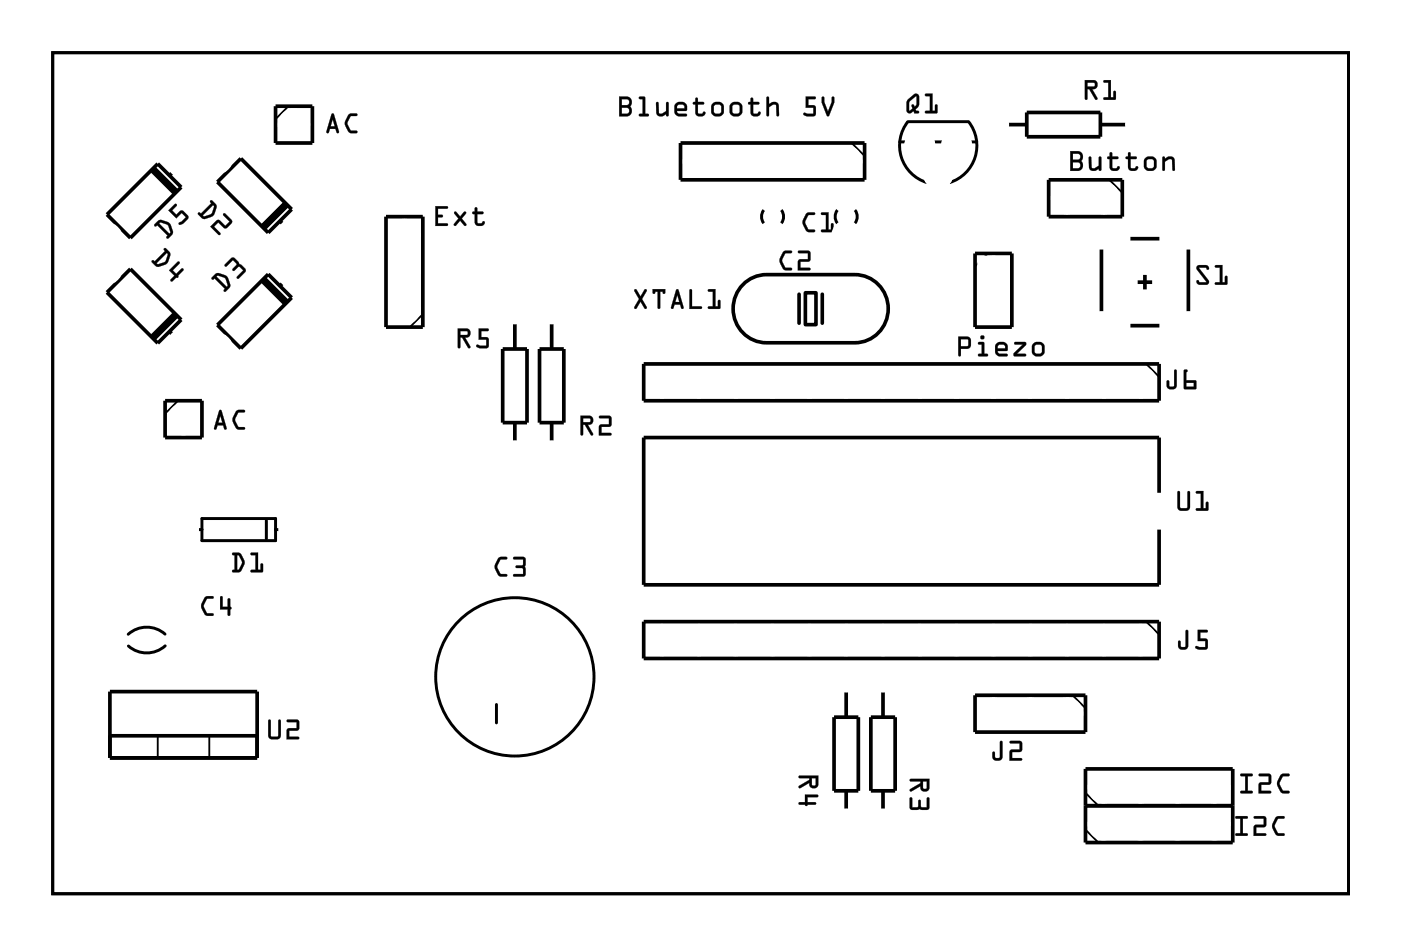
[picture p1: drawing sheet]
<svg xmlns="http://www.w3.org/2000/svg" width="97mm" height="65mm" viewBox="0 0 97 65" stroke-linecap="round" stroke-linejoin="round" font-family="sans-serif">
<g fill="none" stroke="#000" stroke-width=".2">
<path d="M3.6 3.6h89.4v58.1h-89.4zM52.7 14.5a.73 .73 0 0 0 0 .9M53.9 14.5a.73 .73 0 0 1 0 .9M57.8 14.5a.73 .73 0 0 0 0 .9M59 14.5a.73 .73 0 0 1 0 .9M62.1 9.8h.4M63.9 12.6a2.67 2.67 0 0 1-1.3-4.2h4.2a2.67 2.67 0 0 1-1.3 4.2M64.4 9.8h.6M67 9.8h.4M13.7 36.5h.2M13.9 35.8h5.1v1.5h-5.1zM18.4 35.9v1.3"/>
<path d="M19 36.5h.3M11.4 43.7a1.9 1.9 0 0 0-2.6 .1M11.4 44.6a1.9 1.9 0 0 1-2.5 0M34.3 48.6v1.3"/>
<circle cx="35.5" cy="46.7" r="5.5"/>
</g>
<path d="M3.6 3.6h89.4v58.1h-89.4z" fill="none" stroke="#000" stroke-width=".07"/>
<g fill="none" stroke="#000" stroke-width=".25">
<path d="M8.1 19.2l.1 .2M8.2 15.6l-.1 .1M9 18.6l3.5 3.5-1.6 1.6-3.5-3.5zM10.9 11.3l1.6 1.6-3.5 3.5-1.6-1.6zM11.9 11.9l-.2 .2M15.7 11.6l.1 .1M16.6 10.9l3.5 3.5-1.6 1.7-3.5-3.5zM18.5 18.9l1.6 1.6-3.5 3.5-1.6-1.6zM19 7.3h2.6v2.6h-2.6zM19.3 15.2l.2 .3M19.5 19.5l-.2 .2M26.6 14.9h2.6v7.7h-2.6z"/>
<path d="M47 9.9h12.7v2.5h-12.7zM51.4 19.5l1-.5 .5-.1h6.1a2.35 2.35 0 0 1 2.3 2.4 2.35 2.35 0 0 1-2.3 2.3h-6.1a2.36 2.36 0 0 1-2.2-1.5 2.36 2.36 0 0 1 .7-2.6zM67.3 17.5h2.5v5.1h-2.5zM69.5 8.6h1.3M70.8 7.8h5.1v1.6h-5.1zM72.4 12.4h5v2.5h-5zM75.9 8.6h1.8M76 17.2v4.3M78 16.5h2M78.5 19.5h1M79 19v1M82 17.2v4.3"/>
<path d="M11.4 27.6h2.5v2.6h-2.5zM11.7 22.9l.2 .2M15.8 23.2l-.1 .2M34.7 24.1h1.7v5.1h-1.7zM35.5 22.2v1.9M35.5 29.2v1.3M37.2 24.1h1.7v5.1h-1.7zM38.1 22.2v1.9M38.1 29.2v1.3M44.4 25.1h35.6v2.5h-35.6zM55.1 20.3v2M55.6 20.2h.7v2.2h-.7z"/>
<path d="M56.7 20.3v2M78 22.5h2M80 34v-3.8h-35.6v10.1h35.6v-3.8M7.6 47.7h10.1v4.6h-10.1zM7.6 50.8h10.1M44.4 42.9h35.6v2.5h-35.6zM57.5 49.5h1.7v5.1h-1.7zM58.4 47.6v1.9M58.4 54.6v1.3M60.1 49.5h1.7v5.1h-1.7zM60.9 47.6v1.9M60.9 54.6v1.3"/>
<path d="M67.3 48h7.6v2.5h-7.6zM74.9 53h10.2v5.1h-10.2zM74.9 55.6h10.2"/>
</g>
<g fill="none" stroke="#000" stroke-width=".13">
<path d="M19.9 7.3l-.9 .9M58.8 9.9l.9 .9M68.2 17.5l-.9 .9M76.5 12.4l.9 .9M12.3 27.6l-.9 .9M29.2 21.7l-.9 .9M79.1 25.1l.9 .9M10.9 50.8v1.5M14.4 50.8v1.5M74 48l.9 .9M74.9 54.7l.9 .9M74.9 57.2l.9 .9"/>
<path d="M79.1 42.9l.9 .9"/>
</g>
<path d="M10.5 11.7l1.6 1.6M18.1 19.3l1.7 1.6M19.8 14.1l-1.7 1.6M12.1 21.7l-1.6 1.6" fill="none" stroke="#000" stroke-width=".51"/>
<g fill="#000">
<path d="M11.3 17.1h.2l.3 .4-.3 .7-.6 .2-.4-.3a.1 .1 0 0 1 0-.1 .1 .1 0 0 1 .1 0h.1l.7-.7zM11.3 17.1l.1 .2-.7 .7h-.1h-.1l.3 .4 .6-.1 .2-.3 .1-.5-.3-.4zM10.8 18.2h.1l.5-.2 .2-.4-.1-.1zM10.8 18.2l.7-.8 .1 .1-.2 .6-.5 .1zM12.2 18.1a.1 .1 0 0 1 .2 0 .1 .1 0 0 1 0 .1l-.5 .5 .3 .2 .3-.4a.1 .1 0 0 1 .1 0 .1 .1 0 0 1 0 .2l-.3 .3a.09 .09 0 0 1 0 .1 .09 .09 0 0 1-.1 0l-.3 .3a.1 .1 0 0 1-.1 0 .1 .1 0 0 1 0-.1l.2-.3-.3-.3zM11.7 18.6l.3 .4-.2 .3v.1l.4-.3h.1v-.1l.4-.4-.2-.1-.3 .4-.3-.2 .5-.5-.1-.2z"/>
<path d="M10.5 18h.2l.7-.7-.1-.1 .1-.1 .3 .4a.8 .8 0 0 1-.7 .9l-.3-.1-.2-.2zM11.5 17.4l-.7 .8 .6-.2 .2-.4zM12.3 18.1v-.1l.1 .2-.5 .5 .3 .2 .3-.4 .2 .1-.4 .4v.1h-.1l-.4 .3v-.1l.2-.3-.3-.3z"/>
<path d="M10.7 15.5l.4-.3 .6 .2 .2 .6-.3 .4a.1 .1 0 0 1-.1 0 .1 .1 0 0 1 0-.1h.1l-.8-.8v.1a.1 .1 0 0 1-.1 0 .1 .1 0 0 1 0-.1zM10.9 15.3l-.2 .3h.1v-.1l.8 .8-.1 .1h.1l.3-.3-.1-.5-.3-.3-.4-.1zM11 15.4l.7 .7v-.1l-.1-.5-.5-.1zM11 15.4l.1-.1 .5 .2 .1 .6zM11.6 14.5l.4-.4a.1 .1 0 0 1 .2 0 .1 .1 0 0 1 0 .1l-.3 .3 .3 .3 .3-.3 .5 .4v.2l-.6 .4a.1 .1 0 0 1-.1 0 .11 .11 0 0 1 .1-.2l.4-.3-.3-.3-.3 .4zM11.6 14.5l.6 .6 .3-.4 .3 .3-.4 .4v.1l.2-.1 .4-.3-.1-.2-.3-.4h-.1l-.3 .3-.3-.3 .3-.3-.1-.1z"/>
<path d="M10.7 15.5l.3-.3a.8 .8 0 0 1 .9 .7v.2l-.4 .4v-.1l.1-.1-.8-.8-.1 .1zM11 15.4l.7 .7-.1-.6-.5-.1zM12.1 14.1l.1 .1-.3 .3 .3 .3 .3-.3 .5 .4v.2l-.3 .3a.15 .15 0 0 1-.2 .1 .15 .15 0 0 1-.1-.2l.4-.3-.3-.3-.3 .4-.6-.6z"/>
<path d="M14.5 13.8h.1l.3 .4-.2 .7-.6 .2-.4-.3a.1 .1 0 0 1 0-.1 .1 .1 0 0 1 .1 0h.1l.7-.7zM14.5 13.8l.1 .2-.7 .7h-.1h-.1l.3 .4 .6-.1 .2-.3 .1-.5-.3-.4zM14.7 14.2l-.7 .7h.1l.5-.2 .2-.4zM14.7 14.1l.1 .2-.2 .5-.6 .1zM14.5 15.6l.6-.4 .4 .4 .3-.3-.4-.4a.1 .1 0 0 1 0-.2 .1 .1 0 0 1 .1 0l.5 .5v.2l-.5 .4-.4-.5-.3 .3 .4 .5a.1 .1 0 0 1 0 .1 .1 .1 0 0 1-.1 0zM14.5 15.6l.7 .6v-.1l-.4-.5 .3-.3 .3 .4h.2l.4-.3v-.2l-.6-.5v.2l.5 .4-.4 .3-.4-.4z"/>
<path d="M14.5 13.8h.1l.3 .4a.8 .8 0 0 1-.7 .9h-.2l-.3-.4h.2l.7-.7zM14.7 14.1l-.7 .8 .6-.2 .2-.4zM14.9 15.2h.2l.4 .4 .3-.3-.4-.5 .1-.1 .5 .6-.4 .4h-.2l-.3-.4-.3 .3 .4 .5-.1 .1-.6-.6z"/>
<path d="M22.9 7.8l.1 .1 .4 1.2-.1 .1h-.1l-.1-.3h-.3l-.1 .3-.2-.1zM22.9 7.9l-.4 1.2 .2 .1 .1-.3h.4v.2l.1 .1 .1-.1-.4-1.2zM22.9 8.2l-.1 .5h.3zM23 8.2l.1 .5h-.3zM24 7.9l.6-.1a.1 .1 0 0 1 .1 .1 .1 .1 0 0 1-.1 .1h-.4l-.2 .5 .2 .5h.4a.1 .1 0 0 1 .1 .1 .1 .1 0 0 1-.1 .1h-.5l-.3-.5v-.3zM24.1 7.9l-.3 .4a.83 .83 0 0 0 .4 .9h.4l.1-.1-.1-.1h-.4l-.2-.4v-.2l.2-.4h.4l.1-.1-.1-.1h-.4z"/>
<path d="M22.9 7.8l.1 .1 .4 1.2-.1 .1h-.1l-.1-.3h-.3l-.1 .3-.2-.1zM23 8.2l-.2 .5h.3zM24 7.9l.2-.1 .5 .1-.1 .1h-.4l-.2 .5 .2 .5h.4l.1 .1-.1 .1a.6 .6 0 0 1-.8-.6v-.3z"/>
<path d="M30 14.2h.8a.1 .1 0 0 1 .1 .1 .1 .1 0 0 1-.1 .1h-.6v.4h.3a.1 .1 0 0 1 .1 .1 .1 .1 0 0 1-.1 .1h-.3v.4h.6a.1 .1 0 0 1 .1 .1 .1 .1 0 0 1-.1 .1h-.8zM30 14.2v1.4h.9v-.2h-.7v-.4h.3l.1-.1-.1-.1h-.3v-.4h.6l.1-.1zM31.3 14.6h.2l.2 .3 .3-.3a.1 .1 0 0 1 .1 0 .1 .1 0 0 1 0 .1l-.2 .4 .3 .3a.1 .1 0 0 1 0 .2 .1 .1 0 0 1-.2 0l-.3-.4-.2 .4a.1 .1 0 0 1-.2 0 .1 .1 0 0 1 0-.2l.3-.3-.3-.4zM31.4 14.6l-.1 .1 .3 .4-.3 .3v.2h.2l.2-.4 .3 .4h.1l.1-.2-.4-.3 .3-.4v-.1h-.1l-.3 .4-.2-.4zM32.8 14.3h.1v.3h.4a.1 .1 0 0 1 .1 .1 .1 .1 0 0 1-.1 .1h-.4v.6h.3l.1-.1h.1a.21 .21 0 0 1 0 .2 .21 .21 0 0 1-.2 .1h-.3l-.1-.2v-.6h-.1a.1 .1 0 0 1-.1-.1 .1 .1 0 0 1 .1-.1h.1zM32.8 14.3v.3l-.2 .1 .2 .1v.5a.37 .37 0 0 0 .3 .3 .37 .37 0 0 0 .4-.2l-.1-.1-.2 .1h-.3v-.6h.4l.1-.1-.1-.1h-.4v-.2z"/>
<path d="M30 14.2l.9 .1-.1 .1h-.6v.4h.3l.1 .1-.1 .1h-.3v.4h.7v.2h-.9zM31.4 14.6h.1l.2 .3 .3-.3h.1v.1l-.2 .4 .3 .3v.2h-.2l-.3-.4-.2 .4h-.2v-.2l.3-.3-.3-.4zM32.8 14.3l.1 .1v.2h.4l.1 .1-.1 .1h-.4l.1 .6h.2l.2-.1a.35 .35 0 0 1-.3 .3 .35 .35 0 0 1-.3-.3v-.5l-.2-.1 .2-.1z"/>
<path d="M42.7 6.7h.5a.4 .4 0 0 1 .4 .2 .4 .4 0 0 1-.1 .5l.1 .3a.37 .37 0 0 1-.4 .3h-.5zM42.7 6.7v1.3h.5a.39 .39 0 0 0 .4-.2 .39 .39 0 0 0-.1-.5 .39 .39 0 0 0 .1-.4 .39 .39 0 0 0-.4-.2zM42.9 7.4v.4h.3a.2 .2 0 0 0 .2-.2 .2 .2 0 0 0-.2-.2zM42.9 7.4h.3a.22 .22 0 0 1 .2 .2 .22 .22 0 0 1-.2 .3h-.3zM42.9 6.8v.5l.3-.1a.2 .2 0 0 0 .2-.2 .2 .2 0 0 0-.2-.2zM42.9 6.8h.3a.22 .22 0 0 1 .2 .2 .22 .22 0 0 1-.2 .3h-.3zM44.1 6.7h.4v1.1h.2a.1 .1 0 0 1 .1 .1 .1 .1 0 0 1-.1 .1h-.5a.1 .1 0 0 1-.1-.1 .1 .1 0 0 1 .1-.1h.1v-1h-.2zM44.1 6.7v.1h.2v1.1h-.2v.1h.6v-.1h-.2v-1.2zM45.3 7.1h.1l.1 .7 .5-.1-.1-.6a.1 .1 0 0 1 .1-.1 .1 .1 0 0 1 .1 .1v.8a.1 .1 0 0 1-.1 .1 .1 .1 0 0 1 0-.1 .39 .39 0 0 1-.7-.1zM45.3 7.1v.7a.32 .32 0 0 0 .5 .2l.2-.1v.1h.1v-.9h-.1v.6l-.5 .2v-.1l-.1-.7zM46.6 7.2l.3-.2h.2l.2 .1 .1 .3v.2l-.7 .1 .1 .1h.5a.1 .1 0 0 1 .1 .1 .1 .1 0 0 1-.1 .1h-.5l-.2-.1-.1-.2zM46.6 7.2l-.1 .5 .1 .2 .2 .1h.6l-.1-.1h-.5l-.1-.2v-.1h.7v-.2l-.1-.2-.2-.1-.2-.1zM46.7 7.3v.2h.5l-.1-.3zM46.7 7.3l.4-.1 .1 .3h-.5zM48 6.8h.2v.2h.3a.1 .1 0 0 1 .1 .1 .1 .1 0 0 1-.1 .1h-.3v.6h.2l.1-.1h.2a.21 .21 0 0 1-.1 .3 .21 .21 0 0 1-.2 0h-.3l-.1-.1v-.7h-.1a.1 .1 0 0 1-.1-.1 .1 .1 0 0 1 .1-.1h.1zM48 6.8v.2l-.2 .1 .2 .1v.6a.37 .37 0 0 0 .3 .2 .37 .37 0 0 0 .4-.2l-.1-.1-.2 .2-.3-.1v-.6h.4l.1-.1-.1-.1h-.4v-.2zM49 7.5a.51 .51 0 0 1 1 0 .51 .51 0 0 1-1 0zM49 7.5a.5 .5 0 0 0 1 0 .5 .5 0 0 0-1 0zM49.3 7.3v.5h.1h.3v-.5l-.3-.1zM49.3 7.3l.3-.1 .2 .1v.4l-.1 .1-.3 .1-.1-.1zM50.3 7.5a.51 .51 0 0 1 1 0 .51 .51 0 0 1-1 0zM50.3 7.5a.5 .5 0 0 0 1 0 .5 .5 0 0 0-1 0zM50.5 7.3l.1 .5h.1h.3v-.5l-.3-.1zM50.5 7.3l.4-.1 .1 .1v.4v.1l-.3 .1-.2-.1zM51.8 6.8h.2v.2h.3a.1 .1 0 0 1 .1 .1 .1 .1 0 0 1-.1 .1h-.3v.6h.2l.2-.1h.1a.21 .21 0 0 1-.1 .3 .21 .21 0 0 1-.2 0h-.3l-.1-.1v-.7h-.1a.1 .1 0 0 1-.1-.1 .1 .1 0 0 1 .1-.1h.1zM51.8 6.8v.2l-.2 .1 .2 .1v.6a.37 .37 0 0 0 .3 .2 .37 .37 0 0 0 .4-.2l-.1-.1-.1 .2-.3-.1v-.6h.3l.1-.1-.1-.1h-.3l-.1-.2zM52.9 6.7h.2v.5a.39 .39 0 0 1 .6 .1l.1 .6a.09 .09 0 0 1-.1 .1 .09 .09 0 0 1-.1-.1v-.6l-.3-.1-.2 .2v.5a.1 .1 0 0 1-.1 .1 .1 .1 0 0 1-.1-.1zM52.9 6.7v1.3h.1v-.6l.3-.2 .3 .1v.7h.1v-.7a.32 .32 0 0 0-.5-.2l-.2 .1v-.5zM55.6 6.7h.6a.1 .1 0 0 1 .1 .1 .1 .1 0 0 1-.1 0h-.4v.5h.4l.1 .6-.2 .1h-.6a.11 .11 0 0 1-.1-.2 .1 .1 0 0 1 .1 0h.6v-.4h-.5zM55.6 6.7v.7h.5v.5l-.6-.1-.1 .1 .3 .1h.5l.1-.2v-.4l-.1-.1h-.4v-.5h.4l.1-.1zM56.7 6.7h.2v.3l.2 .7 .3-.7v-.2a.1 .1 0 0 1 .1-.1 .1 .1 0 0 1 .1 .1v.3l-.5 .9-.4-.9zM56.7 6.7v.4l.3 .9h.2l.4-.9-.1-.4h-.1v.3l-.3 .7-.2-.7v-.3z"/>
<path d="M42.7 6.7h.5a.39 .39 0 0 1 .4 .2 .39 .39 0 0 1-.1 .4l.1 .4a.36 .36 0 0 1-.4 .3h-.5zM42.9 7.4v.4h.3a.21 .21 0 0 0 .2-.2 .21 .21 0 0 0-.2-.2zM42.9 6.8v.5h.3a.21 .21 0 0 0 .2-.3 .21 .21 0 0 0-.2-.2zM44.1 6.7h.4v1.1l.2 .1v.1h-.6v-.1l.2-.1v-1h-.2zM45.3 7.1h.1l.1 .7 .5-.1v-.6h.1v.9h-.1v-.1a.38 .38 0 0 1-.4 .1 .38 .38 0 0 1-.3-.2zM46.6 7.2l.3-.2h.2l.2 .2 .1 .2v.2l-.7 .1 .1 .1 .5 .1 .1 .1h-.6l-.2-.1-.1-.2zM46.7 7.3v.2h.5l-.1-.3zM48 6.8h.1l.1 .2h.3l.1 .1-.1 .1h-.3v.6h.2l.2-.1 .1 .1a.35 .35 0 0 1-.4 .3 .35 .35 0 0 1-.3-.3v-.6l-.2-.1 .2-.1zM49 7.5a.5 .5 0 0 1 1 0 .5 .5 0 0 1-1 0zM49.3 7.3v.5h.1h.3l.1-.1v-.4l-.2-.1zM50.3 7.5a.5 .5 0 0 1 1 0 .5 .5 0 0 1-1 0zM50.5 7.3v.5h.2h.2l.1-.1v-.4l-.1-.1zM51.8 6.8h.2v.2h.3l.1 .1-.1 .1h-.3v.6h.3l.1-.1 .1 .1a.35 .35 0 0 1-.4 .3 .35 .35 0 0 1-.3-.3v-.6l-.2-.1 .2-.1zM52.9 6.7h.2v.5a.38 .38 0 0 1 .3-.2 .38 .38 0 0 1 .3 .3v.7h-.1v-.7l-.1-.1-.4 .2v.6h-.2zM55.6 6.7h.6l.1 .1h-.1h-.4v.5h.4l.1 .1v.5l-.2 .1h-.4a.15 .15 0 0 1-.2 0 .15 .15 0 0 1 0-.2h.6v-.4h-.5zM56.7 6.7h.2v.3l.2 .7 .3-.7v-.3h.2v.4l-.4 .9h-.2l-.3-.9z"/>
<path d="M54 17.4l.6-.1a.1 .1 0 0 1 .1 .1 .1 .1 0 0 1-.1 .1h-.4l-.2 .5 .2 .5h.4a.1 .1 0 0 1 .1 .1 .1 .1 0 0 1-.1 .1l-.5-.1-.3-.4v-.3zM54 17.4l-.2 .4a.83 .83 0 0 0 .4 .8h.4v-.1h-.4l-.2-.4v-.2l.2-.4h.4v-.1v-.1h-.4zM55.1 17.3h.6l.2 .1v.6l-.7 .1v.4h.6a.1 .1 0 0 1 .1 .1 .1 .1 0 0 1-.1 .1h-.8l.1-.8h.6v-.4h-.6zM55.1 17.3v.2h.7v.4h-.7v.8l.8-.1v-.1h-.7v-.5h.7v-.6l-.2-.1z"/>
<path d="M54 17.4l.2-.1h.4v.2h-.4l-.2 .5 .2 .5h.4v.1v.1a.6 .6 0 0 1-.8-.6v-.3zM55.1 17.3h.6l.2 .1v.6l-.7 .1v.4h.7v.1l-.8 .1v-.8h.6v-.4h-.6z"/>
<path d="M55.6 14.7l.6-.1a.1 .1 0 0 1 0 .1 .1 .1 0 0 1 0 .1h-.4l-.2 .5 .2 .5h.4a.1 .1 0 0 1 0 .1 .1 .1 0 0 1 0 .1h-.5l-.3-.5v-.3zM55.6 14.7l-.2 .5a.83 .83 0 0 0 .4 .8h.4v-.1l-.4-.1-.2-.4v-.2l.2-.4h.4v-.1h-.4zM56.7 14.7l.5-.1v1.2h.1v-.3a.1 .1 0 0 1 .1-.1 .1 .1 0 0 1 .1 .1v.5h-.8a.1 .1 0 0 1-.1-.1 .1 .1 0 0 1 .1-.1h.3v-1h-.3zM56.7 14.7v.1h.3v1l-.3 .1v.1h.8v-.6l-.2 .1v.3h-.1v-1.1z"/>
<path d="M55.6 14.7h.2h.4v.1h-.4l-.3 .5 .3 .5h.4v.2a.6 .6 0 0 1-.8-.6v-.2zM56.7 14.7h.5v1.1h.1v-.4h.2v.6h-.9l.1-.2h.3v-1h-.3z"/>
<path d="M62.7 6.8l.4-.3h.3v.7l-.2 .3v.1h.1a.1 .1 0 0 1 .1 .1 .1 .1 0 0 1-.1 .1h-.2l-.1-.1-.2 .1h-.2a.94 .94 0 0 1 0-.8zM62.7 6.8v.1a.97 .97 0 0 0-.1 .8l.2 .1 .2-.2 .1 .2h.3v-.1h-.2v-.2l.2-.2v-.6a.21 .21 0 0 0-.1-.2 .21 .21 0 0 0-.2 0zM62.8 7v.6l.2-.1-.1-.2a.11 .11 0 0 1 .1-.1 .11 .11 0 0 1 .1 .2l.1-.2v-.5zM62.8 7l.4-.4v.6a.14 .14 0 0 1 0 .2 .14 .14 0 0 1-.2-.2l-.1 .1 .1 .2-.3 .1zM63.8 6.5h.5v1.1h.2v-.3a.1 .1 0 0 1 .1-.1 .1 .1 0 0 1 .1 .1v.5h-.8a.1 .1 0 0 1-.1-.1 .1 .1 0 0 1 .1-.1h.3v-1h-.3zM63.8 6.5l.1 .1h.3v1.1h-.3l-.1 .1h.8v-.6l-.1 .1v.4h-.2v-1.2z"/>
<path d="M62.7 6.8l.4-.3h.2l.1 .7-.2 .3 .2 .2v.1h-.3l-.1-.1-.2 .1-.2-.1a.98 .98 0 0 1 .1-.9zM62.8 7l-.1 .6 .3-.1-.1-.2a.11 .11 0 0 1 .1-.1 .11 .11 0 0 1 .1 .2l.1-.2v-.6zM63.8 6.5h.5v1.1h.2v-.3l.1-.1v.6h-.8l.1-.1 .3-.1v-1h-.3z"/>
<path d="M73.8 10.4h.6a.4 .4 0 0 1 .3 .3 .4 .4 0 0 1-.1 .4l.1 .3a.37 .37 0 0 1-.3 .4h-.6zM73.8 10.4v1.4h.6a.39 .39 0 0 0 .3-.3 .39 .39 0 0 0-.1-.4 .39 .39 0 0 0 .1-.4 .39 .39 0 0 0-.3-.3zM74 11.2v.4h.4a.2 .2 0 0 0 .1-.2 .2 .2 0 0 0-.1-.2zM74 11.2h.4a.22 .22 0 0 1 .2 .2 .22 .22 0 0 1-.2 .2h-.4zM74 10.6v.4h.4a.2 .2 0 0 0 .1-.2 .2 .2 0 0 0-.1-.2zM74 10.6h.4a.22 .22 0 0 1 .2 .2 .22 .22 0 0 1-.2 .2h-.4zM75.1 10.8h.2v.7l.1 .1 .4-.2v-.5a.1 .1 0 0 1 .1-.1 .1 .1 0 0 1 .1 .1v.8a.1 .1 0 0 1-.1 .1 .11 .11 0 0 1-.1-.2 .39 .39 0 0 1-.7-.1zM75.1 10.8v.7a.32 .32 0 0 0 .5 .2l.2-.1 .1 .2 .1-.1v-.8h-.2v.5l-.4 .2-.1-.1v-.6zM76.6 10.5l.1 .1v.2h.4a.1 .1 0 0 1 .1 .1 .1 .1 0 0 1-.1 .1h-.4v.6h.3l.1-.1h.1a.21 .21 0 0 1 0 .2 .21 .21 0 0 1-.2 .1h-.3l-.1-.2v-.6h-.1a.1 .1 0 0 1-.1-.1 .1 .1 0 0 1 .1-.1h.1zM76.6 10.5v.3l-.2 .1 .2 .1v.5a.37 .37 0 0 0 .3 .3 .37 .37 0 0 0 .4-.2l-.1-.1-.2 .1h-.3v-.6h.4l.1-.1-.1-.1h-.4v-.2zM77.8 10.5l.2 .1v.2h.3a.1 .1 0 0 1 .1 .1 .1 .1 0 0 1-.1 .1h-.3v.6h.3l.1-.1h.1a.21 .21 0 0 1 0 .2 .21 .21 0 0 1-.2 .1h-.3l-.2-.2v-.6h-.1a.1 .1 0 0 1-.1-.1 .1 .1 0 0 1 .1-.1h.1zM77.9 10.5l-.1 .3-.1 .1 .1 .1v.5a.37 .37 0 0 0 .4 .3 .37 .37 0 0 0 .3-.2l-.1-.1-.1 .1h-.3v-.6h.4v-.1l-.1-.1h-.3v-.2zM78.9 11.3a.51 .51 0 0 1 1 0 .51 .51 0 0 1-1 0zM78.9 11.3a.5 .5 0 0 0 1 0 .5 .5 0 0 0-1 0zM79.1 11v.5l.2 .1 .3-.1v-.5h-.3zM79.1 11h.4l.1 .1v.4l-.1 .1h-.2l-.2-.1zM80.2 10.8h.2v.1a.39 .39 0 0 1 .7 .2v.6a.09 .09 0 0 1-.1 .1 .09 .09 0 0 1-.1-.1v-.6l-.2-.1-.3 .2v.5a.1 .1 0 0 1-.1 .1 .1 .1 0 0 1-.1-.1zM80.2 10.8l.1 1 .1-.1v-.5l.3-.2h.2v.7l.1 .1v-.7a.32 .32 0 0 0-.5-.3l-.1 .2-.1-.2z"/>
<path d="M73.8 10.4h.6a.39 .39 0 0 1 .3 .3 .39 .39 0 0 1-.1 .4l.1 .3a.36 .36 0 0 1-.3 .4h-.6zM74 11.2v.4h.4a.21 .21 0 0 0 .1-.2 .21 .21 0 0 0-.1-.2zM74 10.6v.4h.4a.21 .21 0 0 0 .1-.2 .21 .21 0 0 0-.1-.2zM75.1 10.8l.2 .1v.6l.1 .1 .4-.2v-.5l.2-.1v1h-.2v-.2a.38 .38 0 0 1-.4 .2 .38 .38 0 0 1-.3-.3zM76.6 10.5l.1 .1v.2h.4l.1 .1-.1 .1h-.4l.1 .6h.2l.2-.1a.35 .35 0 0 1-.3 .3 .35 .35 0 0 1-.3-.3v-.5l-.2-.1 .2-.1zM77.9 10.5l.1 .1v.2h.4v.1v.1h-.4v.6h.3l.1-.1h.1a.35 .35 0 0 1-.3 .3 .35 .35 0 0 1-.4-.3v-.5l-.1-.1 .1-.1zM78.9 11.3a.5 .5 0 0 1 1 0 .5 .5 0 0 1-1 0zM79.1 11v.5l.2 .1h.2l.1-.1v-.4l-.1-.1zM80.2 10.8h.1l.1 .1a.38 .38 0 0 1 .3-.1 .38 .38 0 0 1 .3 .3v.7l-.1-.1v-.7h-.2l-.3 .2v.5l-.2 .1z"/>
<path d="M74.8 5.5h.7a.32 .32 0 0 1 .2 .4 .32 .32 0 0 1-.3 .2l.3 .7a.1 .1 0 0 1 0 .1 .1 .1 0 0 1-.2 0l-.4-.8h-.1v.7a.1 .1 0 0 1-.1 .1 .1 .1 0 0 1-.1-.1zM74.9 5.5v1.4l.1-.1v-.7h.2l.4 .7h.1l-.4-.7a.31 .31 0 0 0 .4-.2 .31 .31 0 0 0-.2-.4zM75 5.7v.3l.5-.1v-.2zM75 5.7h.5v.2l-.5 .1zM76.1 5.5h.6l-.1 1.2h.2v-.3a.1 .1 0 0 1 .1-.1 .1 .1 0 0 1 .1 .1v.5h-.8a.1 .1 0 0 1-.1-.1 .1 .1 0 0 1 .1-.1h.3v-1h-.3zM76.2 5.6v.1h.3v1h-.3l-.1 .1 .8 .1v-.6h-.1v.4h-.2v-1.2z"/>
<path d="M74.9 5.5h.6a.31 .31 0 0 1 .2 .4 .31 .31 0 0 1-.3 .2l.3 .7-.1 .1-.5-.8h-.1v.7l-.1 .1zM75 5.7v.3l.5-.1v-.2zM76.1 5.6l.5-.1v1.2h.2v-.4h.1v.6l-.8-.1 .1-.1h.3v-1h-.3z"/>
<path d="M82.6 18.3h.7l.1 .2a.13 .13 0 0 1-.1 .1 .13 .13 0 0 1-.1-.1h-.5l.7 .8a.21 .21 0 0 1 0 .2 .21 .21 0 0 1-.2 .2l-.5-.1-.2-.2a.13 .13 0 0 1 .2-.1 .13 .13 0 0 1 .1 .2h.4l-.6-.9zM82.6 18.4v.2l.6 .9h-.4l-.2-.2v.2l.2 .1h.5l.1-.2-.7-.9h.5l.1 .1 .1-.2-.2-.1zM83.8 18.3h.5v1.2h.2v-.4a.1 .1 0 0 1 .1-.1 .1 .1 0 0 1 .1 .1v.5l-.8 .1a.1 .1 0 0 1-.1-.1 .1 .1 0 0 1 .1-.1h.3v-1h-.3zM83.8 18.3l.1 .1 .3 .1v1h-.3l-.1 .1h.8v-.6l-.1 .1v.4h-.2v-1.2z"/>
<path d="M82.6 18.3h.6l.2 .1-.1 .2-.1-.1h-.5l.7 .9-.1 .2h-.5l-.2-.1v-.2l.2 .2h.4l-.6-.9zM83.8 18.3h.5v1.2h.2v-.4l.1-.1v.6h-.8l.1-.1h.3v-1h-.3z"/>
<path d="M15.1 28.3h.2l.3 1.2v.1h-.1l-.1-.3h-.4l-.1 .3h-.1zM15.2 28.3l-.4 1.3h.1l.1-.3h.4l.1 .3h.1l-.3-1.3zM15.2 28.7l-.1 .5h.2zM15.2 28.6l.2 .6h-.4zM16.3 28.4l.5-.1a.1 .1 0 0 1 .1 .1 .1 .1 0 0 1-.1 .1h-.3l-.3 .5 .3 .4 .3 .1a.1 .1 0 0 1 .1 .1 .1 .1 0 0 1-.1 0h-.5l-.2-.5-.1-.2zM16.3 28.4l-.2 .4a.83 .83 0 0 0 .3 .8h.4h.1v-.1h-.5l-.2-.4v-.2l.2-.4 .5-.1v-.1h-.4z"/>
<path d="M15.1 28.3h.2l.3 1.3h-.1l-.1-.3h-.4l-.1 .3h-.1zM15.2 28.7l-.1 .5h.2zM16.3 28.4l.2-.1h.4v.1l-.5 .1-.2 .5 .2 .5h.5v.1h-.1a.6 .6 0 0 1-.8-.6l.1-.2z"/>
<path d="M14.6 19.1l.5-.3 .6 .3 .2 .6-.3 .4a.1 .1 0 0 1-.1 0 .1 .1 0 0 1 0-.1v-.1l-.7-.7-.1 .1a.1 .1 0 0 1-.1 0 .1 .1 0 0 1 0-.2zM14.9 18.9l-.3 .3 .1 .1 .1-.1 .7 .7-.1 .1 .1 .1 .4-.4-.2-.5-.2-.2-.5-.2zM14.9 19.1l.7 .7 .1-.1-.2-.5-.4-.2zM14.9 19.1l.2-.1 .4 .2 .2 .6h-.1zM15.9 17.8h.3l.3 .4 .5 .4-.1 .2-.4 .4a.1 .1 0 0 1-.2 0 .1 .1 0 0 1 0-.1l.5-.4-.3-.3-.3 .3a.1 .1 0 0 1-.1 0 .1 .1 0 0 1 0-.2l.2-.3-.2-.3-.5 .5a.1 .1 0 0 1-.1 0 .1 .1 0 0 1 0-.2zM16 17.8l-.5 .5 .1 .1 .5-.5 .2 .3-.3 .4 .1 .1h.1l.3-.3 .3 .3-.5 .4 .1 .1 .5-.4v-.2l-.4-.4-.3-.4z"/>
<path d="M14.8 18.9l.2-.1a.8 .8 0 0 1 .9 .8v.2l-.4 .3-.1-.1 .1-.1-.7-.7-.1 .1-.1-.1zM14.9 19.1l.7 .7h.1l-.2-.6-.4-.2zM15.9 17.8h.3l.3 .4 .4 .4v.2l-.4 .4-.2-.1 .5-.4-.3-.3-.3 .3h-.1l-.1-.1 .3-.4-.2-.3-.5 .5-.1-.1z"/>
<path d="M16 38.1l.6 .1 .3 .6-.3 .6-.5 .1a.1 .1 0 0 1-.1-.1 .1 .1 0 0 1 .1-.1h.1v-1h-.2zM16 38.2v.1h.2v1h-.1l-.1 .1 .5 .1 .3-.5v-.4l-.2-.4zM16.4 38.3v1h.1l.2-.5-.2-.4zM16.4 38.3h.1l.2 .5-.3 .5zM17.3 38.1h.5v1.2h.2v-.3a.1 .1 0 0 1 .1-.1 .1 .1 0 0 1 .1 .1l-.1 .5h-.7a.1 .1 0 0 1-.1-.1 .1 .1 0 0 1 .1-.1h.2v-1h-.3zM17.3 38.2v.1h.3v1h-.3v.1l.8 .1v-.6h-.1v.4h-.2v-1.2z"/>
<path d="M16 38.2h.6a.8 .8 0 0 1 .1 1.1l-.2 .2-.5-.1v-.1h.2v-1h-.2zM16.4 38.3v1l.3-.5-.2-.4zM17.3 38.2l.5-.1v1.2h.2v-.4h.1v.6l-.8-.1v-.1h.3v-1h-.3z"/>
<path d="M31.6 22.7h.6a.32 .32 0 0 1 .3 .3 .32 .32 0 0 1-.4 .3l.4 .6a.1 .1 0 0 1-.1 .1 .1 .1 0 0 1-.1 0l-.4-.7h-.1v.6a.1 .1 0 0 1-.1 .1 .1 .1 0 0 1-.1-.1zM31.6 22.7v1.3l.2-.1v-.6h.1l.4 .7h.1l-.3-.7a.31 .31 0 0 0 .4-.3 .31 .31 0 0 0-.3-.3zM31.8 22.8v.3h.5l-.1-.2zM31.8 22.8h.4l.1 .3h-.5zM33 22.7h.6a.1 .1 0 0 1 .1 .1 .1 .1 0 0 1-.1 .1l-.4-.1v.5h.5v.6l-.2 .1h-.6a.1 .1 0 0 1 0-.2 .1 .1 0 0 1 .1 0l.5 .1v-.5h-.5zM33 22.7v.7h.6v.5l-.7-.1v.1l.2 .1h.5l.1-.1v-.5l-.1-.1h-.4v-.5h.5v-.1z"/>
<path d="M31.6 22.7h.6a.31 .31 0 0 1 .3 .3 .31 .31 0 0 1-.4 .3l.3 .7h-.1l-.4-.7h-.1v.6l-.2 .1zM31.8 22.8v.3h.5l-.1-.3zM33 22.7h.6l.1 .1h-.1h-.4v.5h.4l.1 .1v.5l-.2 .1h-.3a.15 .15 0 0 1-.3 0 .15 .15 0 0 1 .1-.2l.5 .1v-.5h-.5z"/>
<path d="M34.4 38.5l.5-.1a.1 .1 0 0 1 .1 .1 .1 .1 0 0 1-.1 .1h-.4l-.2 .5 .2 .5h.4a.1 .1 0 0 1 .1 .1 .1 .1 0 0 1-.1 .1l-.5-.1-.2-.4-.1-.3zM34.4 38.5l-.2 .4a.83 .83 0 0 0 .3 .9h.4l.1-.1-.1-.1h-.4l-.2-.4v-.2l.2-.4h.4l.1-.1-.1-.1h-.3zM35.4 38.4h.7l.2 .2-.1 .5 .1 .6-.2 .1h-.6a.1 .1 0 0 1-.1-.1 .1 .1 0 0 1 .1-.1h.6v-.4h-.4a.1 .1 0 0 1-.1-.1 .1 .1 0 0 1 .1-.1h.4v-.4h-.7zM35.4 38.5l.1 .1h.6v.4h-.5v.1v.1h.5v.4h-.6l-.1 .1 .8 .1 .1-.2-.1-.5v-.6l-.1-.1z"/>
<path d="M34.4 38.5l.2-.1 .4 .1-.1 .1h-.4l-.2 .5 .2 .5h.4l.1 .1-.1 .1a.6 .6 0 0 1-.8-.6l.1-.3zM35.4 38.4h.7l.2 .1-.1 .6 .1 .5-.1 .2-.8-.1 .1-.1h.6v-.4h-.5v-.1v-.1h.5v-.4h-.6z"/>
<path d="M40 28.7h.7a.32 .32 0 0 1 .2 .3 .32 .32 0 0 1-.3 .3l.3 .6a.1 .1 0 0 1 0 .1 .1 .1 0 0 1-.2 0l-.4-.7h-.1v.7a.1 .1 0 0 1-.1 .1 .1 .1 0 0 1-.1-.1zM40.1 28.7v1.3h.1v-.7h.2l.4 .7h.1l-.4-.7a.31 .31 0 0 0 .4-.2 .31 .31 0 0 0-.2-.4zM40.2 28.9v.2h.5v-.2zM40.2 28.8l.5 .1v.2h-.5zM41.3 28.7h.7l.2 .1-.1 .6h-.6v.5h.6a.1 .1 0 0 1 .1 .1 .1 .1 0 0 1-.1 .1h-.8l.1-.8h.6v-.4h-.6zM41.4 28.7v.1h.6v.5h-.6l-.1 .7h.8v-.1h-.6v-.5h.6l.1-.6-.2-.1z"/>
<path d="M40.1 28.7h.6a.31 .31 0 0 1 .2 .3 .31 .31 0 0 1-.3 .3l.3 .7h-.1l-.5-.7h-.1v.7h-.1zM40.2 28.9v.2h.5v-.2zM41.3 28.7h.7l.2 .1-.1 .6h-.6v.5h.6v.1h-.8l.1-.7h.6v-.4h-.6z"/>
<path d="M43.8 20h.1l.3 .5 .3-.5a.1 .1 0 0 1 .1 0 .1 .1 0 0 1 0 .1l-.3 .5 .3 .6a.1 .1 0 0 1 0 .1 .1 .1 0 0 1-.1 0l-.3-.5-.3 .5a.1 .1 0 0 1-.1 0 .1 .1 0 0 1 0-.1l.3-.6-.3-.5zM43.8 20v.1l.3 .5-.3 .7h.1l.3-.5 .3 .5h.1v-.1l-.3-.6 .3-.6h-.1l-.3 .5-.3-.5zM45 19.9h.9v.3a.1 .1 0 0 1-.1 .1 .11 .11 0 0 1-.1-.2h-.2l.1 1.1a.1 .1 0 0 1-.1 .1 .1 .1 0 0 1-.1-.1v-1.1h-.2a.11 .11 0 0 1 0 .2 .11 .11 0 0 1-.2-.1zM45 19.9l.1 .4 .1-.2h.2v1.1l.1 .1v-1.2h.2l.1 .2 .1-.4zM46.7 20h.1l.4 1.2-.1 .1h-.1l-.1-.3h-.4l-.1 .3h-.1zM46.7 20l-.4 1.2 .1 .1 .1-.3h.4l.1 .2 .1 .1 .1-.1-.4-1.2zM46.7 20.4l-.1 .4h.3zM46.7 20.3l.2 .5h-.3zM47.6 20h.2l-.1 1.1h.6a.1 .1 0 0 1 .1 .1 .1 .1 0 0 1-.1 .1h-.7zM47.6 20v1.3h.8v-.2h-.7v-1.1zM48.9 20l.5-.1v1.2h.1v-.3a.1 .1 0 0 1 .1-.1 .1 .1 0 0 1 .1 .1v.5h-.8a.1 .1 0 0 1-.1-.1 .1 .1 0 0 1 .1-.1h.3v-1h-.3zM48.9 20v.1h.3v1h-.3v.2h.7v-.6h-.1v.4h-.1v-1.2z"/>
<path d="M43.8 20h.1l.3 .5 .3-.5h.1l-.3 .6 .3 .6v.1h-.1l-.3-.5-.3 .5h-.1l.3-.7zM45 19.9h.9l-.1 .4-.1-.1v-.1h-.2v1.2l-.1-.1v-1.1h-.2v.1l-.1 .1zM46.7 20h.1l.4 1.2-.1 .1h-.1l-.1-.3h-.4v.3h-.2zM46.7 20.4l-.1 .4h.3zM47.6 20h.1v1.1h.7v.2h-.8zM48.9 20l.5-.1v1.2h.1v-.4h.2v.6h-.9l.1-.2h.3v-1h-.3z"/>
<path d="M66.1 23.2h.7l.2 .3-.1 .5-.6 .1v.4a.1 .1 0 0 1-.1 .1 .1 .1 0 0 1-.1-.1zM66.1 23.2v1.3l.1 .1 .1-.1v-.4l.6-.1 .1-.5-.2-.3zM66.3 23.4v.5h.5v-.5zM66.3 23.4h.5v.5h-.5zM67.5 23.6h.4v.8h.2a.1 .1 0 0 1 .1 .1 .1 .1 0 0 1-.1 .1h-.5a.1 .1 0 0 1-.1-.1 .1 .1 0 0 1 .1-.1h.1v-.6h-.2zM67.5 23.6v.2h.2v.6h-.2v.1l.6 .1v-.2h-.2v-.7zM67.6 23.3a.15 .15 0 0 1 .3 0 .15 .15 0 0 1-.3 0zM67.7 23.3a.13 .13 0 0 0 .2 0 .13 .13 0 0 0-.2 0zM68.7 23.7l.3-.1h.3l.1 .1 .1 .2v.3h-.7l.2 .2h.4a.1 .1 0 0 1 .1 .1 .1 .1 0 0 1-.1 .1h-.5l-.2-.1-.1-.2zM68.7 23.7v.6l.1 .2 .1 .1h.6v-.2h-.5l-.2-.1v-.1h.7v-.3l-.1-.2-.1-.1h-.3zM68.9 23.8l-.1 .2h.6l-.2-.2zM68.9 23.8h.4l.1 .2h-.6zM70 23.6h.8v.2l-.6 .6h.5a.1 .1 0 0 1 .1 .1 .1 .1 0 0 1-.1 .1h-.8v-.2l.7-.6h-.6zM70 23.6v.2h.6l-.6 .6v.2h.8l-.1-.2h-.6l.7-.6v-.2zM71.2 24.1a.51 .51 0 0 1 1 0 .51 .51 0 0 1-1 0zM71.2 24.1a.49 .49 0 0 0 .9 0 .49 .49 0 0 0-.9 0zM71.4 23.8v.5l.1 .1 .4-.1-.1-.5h-.3zM71.4 23.8h.3l.2 .1v.4l-.1 .1h-.3l-.1-.1z"/>
<path d="M66.1 23.2h.7l.2 .3-.1 .5-.6 .1v.4l-.1 .1-.1-.1zM66.3 23.4v.5h.5v-.5zM67.5 23.6h.4v.8h.2v.2l-.6-.1v-.1h.2v-.6h-.2zM67.6 23.3a.15 .15 0 0 1 .3 0 .15 .15 0 0 1-.3 0zM68.7 23.7l.3-.1h.3l.1 .1 .1 .2v.3l-.7 .1 .2 .1h.5v.2h-.6l-.2-.1v-.2zM68.9 23.8l-.1 .2h.6l-.2-.2zM70 23.6h.8v.2l-.6 .6h.5l.1 .2h-.8v-.2l.6-.6h-.6zM71.2 24.1a.5 .5 0 0 1 1 0 .5 .5 0 0 1-1 0zM71.4 23.8v.5l.1 .1h.3l.1-.1v-.4l-.2-.1z"/>
<path d="M81 25.5l.2 .1v1a.37 .37 0 0 1-.4 .3 .37 .37 0 0 1-.3-.3v-.3a.1 .1 0 0 1 .1-.1 .1 .1 0 0 1 .1 .1v.3h.3zM81 25.5v1.1l-.3 .1-.1-.5-.1 .1v.3a.35 .35 0 0 0 .3 .3 .35 .35 0 0 0 .4-.3v-1zM81.7 25.5h.1a.09 .09 0 0 1 .1 .1 .09 .09 0 0 1-.1 .1v.5l.7 .1v.6l-.8-.1zM81.7 25.5v1.3h.8v-.5l-.7-.1v-.5l.1-.1zM81.8 26.4v.3h.6v-.3zM81.8 26.4h.6v.3h-.6z"/>
<path d="M81 25.5l.2 .1v1a.36 .36 0 0 1-.4 .3 .36 .36 0 0 1-.3-.3v-.3l.1-.1 .1 .1v.4l.3-.1zM81.7 25.5h.2l-.1 .2v.5l.7 .1v.6l-.8-.1zM81.8 26.4v.3h.6v-.3z"/>
<path d="M81.3 33.9h.1v1.1l.1 .1 .4-.1v-1a.1 .1 0 0 1 .1-.1 .1 .1 0 0 1 .1 .1v1.1l-.2 .1h-.4h-.2l-.1-.2zM81.3 33.9v1.2l.1 .1h.5l.2-.2v-1.1h-.1l-.1 .1v1l-.4 .1-.1-.1v-1.1zM82.5 33.9h.5v1.2h.2v-.4a.1 .1 0 0 1 .1-.1 .1 .1 0 0 1 .1 .1v.5h-.8a.1 .1 0 0 1-.1-.1 .1 .1 0 0 1 .1 0h.3v-1h-.3zM82.5 33.9l.1 .1h.3v1.1h-.3l-.1 .1h.8v-.6l-.1 .1v.4h-.2v-1.2z"/>
<path d="M81.3 33.9h.1v1.1l.1 .1 .4-.1v-1l.1-.1h.1v1.1l-.2 .2h-.5l-.1-.1zM82.5 33.9h.5v1.2h.2v-.4l.1-.1v.6h-.8l.1-.1h.3v-1l-.3-.1z"/>
<path d="M14.1 41.2l.6-.1a.1 .1 0 0 1 .1 .1 .1 .1 0 0 1-.1 .1h-.4l-.2 .5 .2 .5h.4a.1 .1 0 0 1 .1 .1 .1 .1 0 0 1-.1 .1h-.5l-.3-.5v-.3zM14.1 41.2l-.2 .4a.83 .83 0 0 0 .4 .9h.4v-.1v-.1h-.4l-.2-.4v-.2l.2-.4h.4v-.1v-.1h-.4zM15.2 41.1l.2 .1v.7h.3v-.5a.1 .1 0 0 1 .1-.1 .1 .1 0 0 1 .1 .1v.5a.09 .09 0 0 1 .1 .1 .09 .09 0 0 1-.1 0v.4a.1 .1 0 0 1-.1 .1 .1 .1 0 0 1-.1-.1v-.4l-.5 .1zM15.2 41.2v.8h.5v.4l.1 .1 .1-.5h.1l-.1-.1v-.6h-.2v.6h-.3l-.1-.7z"/>
<path d="M14.1 41.2l.2-.1 .4 .1v.1h-.4l-.2 .5 .2 .5h.4v.1v.1a.6 .6 0 0 1-.8-.6v-.3zM15.2 41.2h.2v.7h.3v-.6h.2v.6l.1 .1h-.1l-.1 .5-.1-.1v-.4h-.5z"/>
<path d="M18.5 49.7h.2v1l.1 .1h.4v-1.1a.1 .1 0 0 1 .1-.1 .1 .1 0 0 1 .1 .1v1.1l-.2 .2h-.4l-.2-.1-.1-.2zM18.5 49.7v1.1l.2 .2h.5l.2-.3v-1h-.1h-.1v1.1h-.4l-.1-.1v-1zM19.8 49.7l.7-.1 .1 .1v.7h-.6v.4h.6a.1 .1 0 0 1 .1 .1 .1 .1 0 0 1-.1 .1h-.8v-.7l.7-.1v-.4h-.7zM19.8 49.7v.1h.7v.4l-.7 .1v.7h.8v-.2h-.7v-.4h.7v-.6l-.1-.1z"/>
<path d="M18.5 49.7h.2v1l.1 .1h.4v-1.1l.1-.1 .1 .1v1l-.2 .3h-.5l-.2-.2zM19.8 49.7l.7-.1 .1 .2v.6h-.6v.4h.6v.2h-.8v-.7l.7-.1v-.4h-.7z"/>
<path d="M55.1 53.5h1.4v.6a.31 .31 0 0 1-.4 .3 .31 .31 0 0 1-.3-.4l-.7 .4v-.2l.7-.4v-.1h-.7zM56 53.7v.4l.2 .1 .1-.5zM55.5 54.8h.9v.2h-.7v.3h.6v.2h-.6l-.1 .1-.1-.1h-.4v-.2h.4z"/>
<path d="M55.1 53.5h1.4v.6a.32 .32 0 0 1-.4 .3 .32 .32 0 0 1-.3-.4l-.6 .4a.1 .1 0 0 1-.1-.1 .1 .1 0 0 1 0-.1l.7-.4v-.1h-.7zM55.1 53.5l.1 .2h.6v.1l-.7 .4 .1 .2 .6-.4a.31 .31 0 0 0 .3 .4 .31 .31 0 0 0 .3-.3l.1-.6zM56 53.7v.4l.2 .1 .1-.5zM56 53.7h.3l-.1 .5-.2-.1zM55.5 54.8h.9a.1 .1 0 0 1 .1 .1 .1 .1 0 0 1-.1 .1h-.7v.3h.5a.1 .1 0 0 1 .1 .1 .1 .1 0 0 1-.1 .1h-.5a.09 .09 0 0 1-.1 .1 .09 .09 0 0 1-.1-.1h-.3a.1 .1 0 0 1-.1-.1 .1 .1 0 0 1 .1-.1h.3zM55.5 54.8v.6h-.3l-.1 .1h.4l.1 .1 .1-.1h.6v-.1h-.6v-.4h.7v-.1z"/>
<path d="M62.8 53.8l1.3-.1v.6a.31 .31 0 0 1-.3 .3 .31 .31 0 0 1-.3-.4l-.7 .4v-.1l.7-.5v-.1h-.7zM63.7 53.9v.5h.2v-.5zM62.8 55l.1 .1v.6h.4l.1-.5h.1l.1 .5h.3v-.6l.2-.1v.8l-.2 .1-.5-.1-.5 .1-.1-.2z"/>
<path d="M62.8 53.8l1.3-.1v.6a.32 .32 0 0 1-.3 .3 .32 .32 0 0 1-.3-.4l-.6 .4a.1 .1 0 0 1-.1 0 .1 .1 0 0 1 0-.2l.7-.4v-.1h-.7zM62.8 53.8v.1h.7v.1l-.7 .4v.2l.7-.4a.31 .31 0 0 0 .2 .4 .31 .31 0 0 0 .4-.3v-.6zM63.7 53.9v.5h.2v-.5zM63.7 53.9h.3l-.1 .5h-.2zM62.8 55l.1 .1v.6h.4v-.4a.1 .1 0 0 1 .1-.1 .1 .1 0 0 1 .1 .1l.1 .4h.3v-.6a.1 .1 0 0 1 .1-.1 .1 .1 0 0 1 .1 .1v.6l-.1 .2-.6-.1-.5 .1-.1-.2zM62.8 55v.7l.1 .2 .5-.1 .5 .1 .2-.1v-.8l-.1 .1v.6h-.4l-.1-.5h-.1l-.1 .5h-.4v-.6z"/>
<path d="M69 51.1l.2 .1v1a.37 .37 0 0 1-.4 .3 .37 .37 0 0 1-.3-.3v-.3a.1 .1 0 0 1 .1-.1 .1 .1 0 0 1 .1 .1v.4h.3zM69 51.1v1.1l-.3 .1-.1-.4h-.1v.3a.35 .35 0 0 0 .3 .3 .35 .35 0 0 0 .4-.3v-1zM69.7 51.1h.6l.2 .1v.6l-.7 .1v.4h.6a.1 .1 0 0 1 .1 .1 .1 .1 0 0 1-.1 .1h-.8l.1-.7 .6-.1v-.4h-.6zM69.7 51.1v.2h.7v.4l-.7 .1v.7h.8v-.2h-.7v-.4l.7-.1v-.6l-.2-.1z"/>
<path d="M69 51.1l.2 .1v1a.36 .36 0 0 1-.4 .3 .36 .36 0 0 1-.3-.3v-.3h.1l.1 .4 .3-.1zM69.7 51.1h.6l.2 .1v.6l-.7 .1v.4h.7v.2h-.8v-.7l.6-.1v-.4h-.6z"/>
<path d="M81.8 43.5h.2v1.1a.37 .37 0 0 1-.4 .2 .37 .37 0 0 1-.3-.2v-.3a.1 .1 0 0 1 .1-.1 .1 .1 0 0 1 .1 .1v.3h.3zM81.8 43.5v1.1h-.3l-.1-.4-.1 .1v.3a.35 .35 0 0 0 .3 .2 .35 .35 0 0 0 .4-.2v-1.1zM82.6 43.4h.6a.1 .1 0 0 1 .1 .1 .1 .1 0 0 1-.1 .1h-.4v.4l.5 .1v.6l-.1 .1-.7-.1a.1 .1 0 0 1 0-.1 .1 .1 0 0 1 .1 0h.6v-.4h-.6zM82.6 43.5v.7h.6v.5l-.6-.1-.1 .1 .2 .1h.5l.1-.2v-.4l-.1-.1h-.4v-.5h.5v-.1z"/>
<path d="M81.8 43.5h.2v1.1a.36 .36 0 0 1-.4 .2 .36 .36 0 0 1-.3-.2v-.3l.1-.1 .1 .1v.3h.3zM82.6 43.5h.6h.1l-.1 .1h-.4v.4l.4 .1 .1 .1v.5l-.1 .1h-.4a.15 .15 0 0 1-.3 0 .15 .15 0 0 1 .1-.2h.6v-.4h-.6z"/>
<path d="M85.2 56.3h.8a.1 .1 0 0 1 .1 .1 .1 .1 0 0 1-.1 .1h-.3v1h.3a.1 .1 0 0 1 .1 .1 .1 .1 0 0 1-.1 .1h-.7a.1 .1 0 0 1-.1-.1 .1 .1 0 0 1 .1-.1h.3v-1h-.3zM85.3 56.3v.2h.3v1h-.3l-.1 .1 .8 .1v-.2h-.3v-1h.3l.1-.1zM86.5 56.3h.7l.2 .1-.1 .6-.6 .1v.4h.6a.1 .1 0 0 1 .1 .1 .1 .1 0 0 1-.1 .1h-.8v-.8h.7v-.4h-.7zM86.5 56.3l.1 .2h.6v.4l-.6 .1-.1 .7h.8v-.2h-.6v-.4l.6-.1v-.6l-.1-.1zM88 56.4l.5-.1a.1 .1 0 0 1 .1 .1 .1 .1 0 0 1-.1 .1h-.3l-.2 .5 .2 .5h.3a.1 .1 0 0 1 .1 .1 .1 .1 0 0 1-.1 .1l-.4-.1-.3-.4v-.3zM88 56.4l-.2 .4a.83 .83 0 0 0 .4 .8l.3 .1 .1-.1v-.1h-.4l-.2-.4v-.2l.2-.4h.4v-.1v-.1h-.4z"/>
<path d="M85.3 56.3l.8 .1-.1 .1h-.3v1h.3v.2l-.8-.1 .1-.1h.3v-1h-.3zM86.5 56.3h.7l.2 .1-.1 .6-.6 .1v.4h.6v.2h-.8v-.8h.7v-.4h-.7zM88 56.4l.2-.1 .4 .1v.1h-.4l-.3 .5 .3 .5h.4v.1l-.1 .1a.6 .6 0 0 1-.7-.6v-.3z"/>
<path d="M85.6 53.4h.7a.1 .1 0 0 1 .1 .1 .1 .1 0 0 1-.1 .1h-.2v1h.2a.1 .1 0 0 1 .1 0 .1 .1 0 0 1-.1 .1h-.6a.1 .1 0 0 1-.1-.1 .1 .1 0 0 1 .1 0h.2v-1h-.3zM85.6 53.4v.1h.3v1.1h-.3v.1h.8v-.1h-.3v-1.1h.3v-.1zM86.9 53.4h.6l.2 .1v.6h-.7v.5h.6a.1 .1 0 0 1 .1 0 .1 .1 0 0 1-.1 .1h-.8l.1-.7h.6v-.4h-.6zM86.9 53.4v.1h.6v.5h-.6l-.1 .7h.8v-.1h-.6v-.5h.6l.1-.6-.2-.1zM88.4 53.5l.5-.1a.1 .1 0 0 1 .1 .1 .1 .1 0 0 1-.1 .1h-.4l-.2 .5 .2 .4 .4 .1a.1 .1 0 0 1 .1 0 .1 .1 0 0 1-.1 .1h-.5l-.3-.5v-.2zM88.4 53.5l-.3 .4a.83 .83 0 0 0 .4 .8h.4l.1-.1h-.1h-.4l-.2-.4v-.3l.2-.3 .4-.1h.1l-.1-.1h-.3z"/>
<path d="M85.6 53.4h.8v.1l-.3 .1v1h.3v.1h-.8v-.1h.3v-1l-.3-.1zM86.9 53.4h.6l.2 .1v.6h-.7v.5h.7v.1h-.9l.1-.7h.6v-.4l-.6-.1zM88.4 53.5l.2-.1h.4l-.1 .1-.4 .1-.2 .5 .2 .4 .4 .1 .1 .1h-.1a.6 .6 0 0 1-.8-.6v-.2z"/>
</g>
<path d="M78 30.8h1.4v1.4h-1.4z" fill="#fff"/>
<path d="M78 30.8h1.4v1.4h-1.4z" fill="none" stroke="#fff" stroke-width=".76" stroke-linecap="butt"/>
<circle cx="78.7" cy="31.5" r=".7" fill="#fff"/>
<circle cx="78.7" cy="31.5" r=".7" fill="none" stroke="#fff" stroke-width=".76" stroke-linecap="butt"/>
<circle cx="78.7" cy="39.1" r=".7" fill="#fff"/>
<circle cx="78.7" cy="39.1" r=".7" fill="none" stroke="#fff" stroke-width=".76" stroke-linecap="butt"/>
<circle cx="76.2" cy="31.5" r=".7" fill="#fff"/>
<circle cx="76.2" cy="31.5" r=".7" fill="none" stroke="#fff" stroke-width=".76" stroke-linecap="butt"/>
<circle cx="76.2" cy="39.1" r=".7" fill="#fff"/>
<circle cx="76.2" cy="39.1" r=".7" fill="none" stroke="#fff" stroke-width=".76" stroke-linecap="butt"/>
<circle cx="73.6" cy="31.5" r=".7" fill="#fff"/>
<circle cx="73.6" cy="31.5" r=".7" fill="none" stroke="#fff" stroke-width=".76" stroke-linecap="butt"/>
<circle cx="73.6" cy="39.1" r=".7" fill="#fff"/>
<circle cx="73.6" cy="39.1" r=".7" fill="none" stroke="#fff" stroke-width=".76" stroke-linecap="butt"/>
<circle cx="71.1" cy="31.5" r=".7" fill="#fff"/>
<circle cx="71.1" cy="31.5" r=".7" fill="none" stroke="#fff" stroke-width=".76" stroke-linecap="butt"/>
<circle cx="71.1" cy="39.1" r=".7" fill="#fff"/>
<circle cx="71.1" cy="39.1" r=".7" fill="none" stroke="#fff" stroke-width=".76" stroke-linecap="butt"/>
<circle cx="68.5" cy="31.5" r=".7" fill="#fff"/>
<circle cx="68.5" cy="31.5" r=".7" fill="none" stroke="#fff" stroke-width=".76" stroke-linecap="butt"/>
<circle cx="68.5" cy="39.1" r=".7" fill="#fff"/>
<circle cx="68.5" cy="39.1" r=".7" fill="none" stroke="#fff" stroke-width=".76" stroke-linecap="butt"/>
<circle cx="66" cy="31.5" r=".7" fill="#fff"/>
<circle cx="66" cy="31.5" r=".7" fill="none" stroke="#fff" stroke-width=".76" stroke-linecap="butt"/>
<circle cx="66" cy="39.1" r=".7" fill="#fff"/>
<circle cx="66" cy="39.1" r=".7" fill="none" stroke="#fff" stroke-width=".76" stroke-linecap="butt"/>
<circle cx="63.5" cy="31.5" r=".7" fill="#fff"/>
<circle cx="63.5" cy="31.5" r=".7" fill="none" stroke="#fff" stroke-width=".76" stroke-linecap="butt"/>
<circle cx="63.5" cy="39.1" r=".7" fill="#fff"/>
<circle cx="63.5" cy="39.1" r=".7" fill="none" stroke="#fff" stroke-width=".76" stroke-linecap="butt"/>
<circle cx="60.9" cy="31.5" r=".7" fill="#fff"/>
<circle cx="60.9" cy="31.5" r=".7" fill="none" stroke="#fff" stroke-width=".76" stroke-linecap="butt"/>
<circle cx="60.9" cy="39.1" r=".7" fill="#fff"/>
<circle cx="60.9" cy="39.1" r=".7" fill="none" stroke="#fff" stroke-width=".76" stroke-linecap="butt"/>
<circle cx="58.4" cy="31.5" r=".7" fill="#fff"/>
<circle cx="58.4" cy="31.5" r=".7" fill="none" stroke="#fff" stroke-width=".76" stroke-linecap="butt"/>
<circle cx="58.4" cy="39.1" r=".7" fill="#fff"/>
<circle cx="58.4" cy="39.1" r=".7" fill="none" stroke="#fff" stroke-width=".76" stroke-linecap="butt"/>
<circle cx="55.8" cy="31.5" r=".7" fill="#fff"/>
<circle cx="55.8" cy="31.5" r=".7" fill="none" stroke="#fff" stroke-width=".76" stroke-linecap="butt"/>
<circle cx="55.8" cy="39.1" r=".7" fill="#fff"/>
<circle cx="55.8" cy="39.1" r=".7" fill="none" stroke="#fff" stroke-width=".76" stroke-linecap="butt"/>
<circle cx="53.3" cy="31.5" r=".7" fill="#fff"/>
<circle cx="53.3" cy="31.5" r=".7" fill="none" stroke="#fff" stroke-width=".76" stroke-linecap="butt"/>
<circle cx="53.3" cy="39.1" r=".7" fill="#fff"/>
<circle cx="53.3" cy="39.1" r=".7" fill="none" stroke="#fff" stroke-width=".76" stroke-linecap="butt"/>
<circle cx="50.8" cy="31.5" r=".7" fill="#fff"/>
<circle cx="50.8" cy="31.5" r=".7" fill="none" stroke="#fff" stroke-width=".76" stroke-linecap="butt"/>
<circle cx="50.8" cy="39.1" r=".7" fill="#fff"/>
<circle cx="50.8" cy="39.1" r=".7" fill="none" stroke="#fff" stroke-width=".76" stroke-linecap="butt"/>
<circle cx="48.2" cy="31.5" r=".7" fill="#fff"/>
<circle cx="48.2" cy="31.5" r=".7" fill="none" stroke="#fff" stroke-width=".76" stroke-linecap="butt"/>
<circle cx="48.2" cy="39.1" r=".7" fill="#fff"/>
<circle cx="48.2" cy="39.1" r=".7" fill="none" stroke="#fff" stroke-width=".76" stroke-linecap="butt"/>
<circle cx="45.7" cy="31.5" r=".7" fill="#fff"/>
<circle cx="45.7" cy="31.5" r=".7" fill="none" stroke="#fff" stroke-width=".76" stroke-linecap="butt"/>
<circle cx="45.7" cy="39.1" r=".7" fill="#fff"/>
<circle cx="45.7" cy="39.1" r=".7" fill="none" stroke="#fff" stroke-width=".76" stroke-linecap="butt"/>
<circle cx="53.5" cy="21.3" r=".65" fill="#fff"/>
<circle cx="53.5" cy="21.3" r=".65" fill="none" stroke="#fff" stroke-width=".75" stroke-linecap="butt"/>
<circle cx="58.4" cy="21.3" r=".65" fill="#fff"/>
<circle cx="58.4" cy="21.3" r=".65" fill="none" stroke="#fff" stroke-width=".75" stroke-linecap="butt"/>
<circle cx="53.3" cy="16.2" r=".64" fill="#fff"/>
<circle cx="53.3" cy="16.2" r=".64" fill="none" stroke="#fff" stroke-width=".76" stroke-linecap="butt"/>
<circle cx="53.3" cy="13.7" r=".64" fill="#fff"/>
<circle cx="53.3" cy="13.7" r=".64" fill="none" stroke="#fff" stroke-width=".76" stroke-linecap="butt"/>
<circle cx="58.4" cy="16.2" r=".64" fill="#fff"/>
<circle cx="58.4" cy="16.2" r=".64" fill="none" stroke="#fff" stroke-width=".76" stroke-linecap="butt"/>
<circle cx="58.4" cy="13.7" r=".64" fill="#fff"/>
<circle cx="58.4" cy="13.7" r=".64" fill="none" stroke="#fff" stroke-width=".76" stroke-linecap="butt"/>
<circle cx="81.2" cy="16.2" r=".7" fill="#fff"/>
<circle cx="81.2" cy="16.2" r=".7" fill="none" stroke="#fff" stroke-width=".76" stroke-linecap="butt"/>
<circle cx="81.2" cy="22.7" r=".7" fill="#fff"/>
<circle cx="81.2" cy="22.7" r=".7" fill="none" stroke="#fff" stroke-width=".76" stroke-linecap="butt"/>
<circle cx="76.7" cy="16.2" r=".7" fill="#fff"/>
<circle cx="76.7" cy="16.2" r=".7" fill="none" stroke="#fff" stroke-width=".76" stroke-linecap="butt"/>
<circle cx="76.7" cy="22.7" r=".7" fill="#fff"/>
<circle cx="76.7" cy="22.7" r=".7" fill="none" stroke="#fff" stroke-width=".76" stroke-linecap="butt"/>
<circle cx="38.1" cy="21.3" r=".7" fill="#fff"/>
<circle cx="38.1" cy="21.3" r=".7" fill="none" stroke="#fff" stroke-width=".76" stroke-linecap="butt"/>
<circle cx="38.1" cy="31.5" r=".7" fill="#fff"/>
<circle cx="38.1" cy="31.5" r=".7" fill="none" stroke="#fff" stroke-width=".76" stroke-linecap="butt"/>
<circle cx="78.7" cy="8.6" r=".7" fill="#fff"/>
<circle cx="78.7" cy="8.6" r=".7" fill="none" stroke="#fff" stroke-width=".76" stroke-linecap="butt"/>
<circle cx="68.5" cy="8.6" r=".7" fill="#fff"/>
<circle cx="68.5" cy="8.6" r=".7" fill="none" stroke="#fff" stroke-width=".76" stroke-linecap="butt"/>
<circle cx="35.5" cy="21.3" r=".7" fill="#fff"/>
<circle cx="35.5" cy="21.3" r=".7" fill="none" stroke="#fff" stroke-width=".76" stroke-linecap="butt"/>
<circle cx="35.5" cy="31.5" r=".7" fill="#fff"/>
<circle cx="35.5" cy="31.5" r=".7" fill="none" stroke="#fff" stroke-width=".76" stroke-linecap="butt"/>
<circle cx="58.4" cy="46.7" r=".7" fill="#fff"/>
<circle cx="58.4" cy="46.7" r=".7" fill="none" stroke="#fff" stroke-width=".76" stroke-linecap="butt"/>
<circle cx="58.4" cy="56.9" r=".7" fill="#fff"/>
<circle cx="58.4" cy="56.9" r=".7" fill="none" stroke="#fff" stroke-width=".76" stroke-linecap="butt"/>
<circle cx="60.9" cy="46.7" r=".7" fill="#fff"/>
<circle cx="60.9" cy="46.7" r=".7" fill="none" stroke="#fff" stroke-width=".76" stroke-linecap="butt"/>
<circle cx="60.9" cy="56.9" r=".7" fill="#fff"/>
<circle cx="60.9" cy="56.9" r=".7" fill="none" stroke="#fff" stroke-width=".76" stroke-linecap="butt"/>
<circle cx="73.6" cy="49.2" r=".74" fill="#fff"/>
<circle cx="73.6" cy="49.2" r=".74" fill="none" stroke="#fff" stroke-width=".76" stroke-linecap="butt"/>
<circle cx="71.1" cy="49.2" r=".74" fill="#fff"/>
<circle cx="71.1" cy="49.2" r=".74" fill="none" stroke="#fff" stroke-width=".76" stroke-linecap="butt"/>
<circle cx="68.5" cy="49.2" r=".74" fill="#fff"/>
<circle cx="68.5" cy="49.2" r=".74" fill="none" stroke="#fff" stroke-width=".76" stroke-linecap="butt"/>
<circle cx="76.2" cy="13.7" r=".74" fill="#fff"/>
<circle cx="76.2" cy="13.7" r=".74" fill="none" stroke="#fff" stroke-width=".76" stroke-linecap="butt"/>
<circle cx="73.6" cy="13.7" r=".74" fill="#fff"/>
<circle cx="73.6" cy="13.7" r=".74" fill="none" stroke="#fff" stroke-width=".76" stroke-linecap="butt"/>
<circle cx="27.9" cy="21.3" r=".74" fill="#fff"/>
<circle cx="27.9" cy="21.3" r=".74" fill="none" stroke="#fff" stroke-width=".76" stroke-linecap="butt"/>
<circle cx="27.9" cy="18.8" r=".74" fill="#fff"/>
<circle cx="27.9" cy="18.8" r=".74" fill="none" stroke="#fff" stroke-width=".76" stroke-linecap="butt"/>
<circle cx="27.9" cy="16.2" r=".74" fill="#fff"/>
<circle cx="27.9" cy="16.2" r=".74" fill="none" stroke="#fff" stroke-width=".76" stroke-linecap="butt"/>
<circle cx="76.2" cy="54.3" r=".74" fill="#fff"/>
<circle cx="76.2" cy="54.3" r=".74" fill="none" stroke="#fff" stroke-width=".76" stroke-linecap="butt"/>
<circle cx="78.7" cy="54.3" r=".74" fill="#fff"/>
<circle cx="78.7" cy="54.3" r=".74" fill="none" stroke="#fff" stroke-width=".76" stroke-linecap="butt"/>
<circle cx="81.2" cy="54.3" r=".74" fill="#fff"/>
<circle cx="81.2" cy="54.3" r=".74" fill="none" stroke="#fff" stroke-width=".76" stroke-linecap="butt"/>
<circle cx="83.8" cy="54.3" r=".74" fill="#fff"/>
<circle cx="83.8" cy="54.3" r=".74" fill="none" stroke="#fff" stroke-width=".76" stroke-linecap="butt"/>
<circle cx="76.2" cy="56.9" r=".74" fill="#fff"/>
<circle cx="76.2" cy="56.9" r=".74" fill="none" stroke="#fff" stroke-width=".76" stroke-linecap="butt"/>
<circle cx="78.7" cy="56.9" r=".74" fill="#fff"/>
<circle cx="78.7" cy="56.9" r=".74" fill="none" stroke="#fff" stroke-width=".76" stroke-linecap="butt"/>
<circle cx="81.2" cy="56.9" r=".74" fill="#fff"/>
<circle cx="81.2" cy="56.9" r=".74" fill="none" stroke="#fff" stroke-width=".76" stroke-linecap="butt"/>
<circle cx="83.8" cy="56.9" r=".74" fill="#fff"/>
<circle cx="83.8" cy="56.9" r=".74" fill="none" stroke="#fff" stroke-width=".76" stroke-linecap="butt"/>
<circle cx="78.7" cy="26.4" r=".74" fill="#fff"/>
<circle cx="78.7" cy="26.4" r=".74" fill="none" stroke="#fff" stroke-width=".76" stroke-linecap="butt"/>
<circle cx="76.2" cy="26.4" r=".74" fill="#fff"/>
<circle cx="76.2" cy="26.4" r=".74" fill="none" stroke="#fff" stroke-width=".76" stroke-linecap="butt"/>
<circle cx="73.6" cy="26.4" r=".74" fill="#fff"/>
<circle cx="73.6" cy="26.4" r=".74" fill="none" stroke="#fff" stroke-width=".76" stroke-linecap="butt"/>
<circle cx="71.1" cy="26.4" r=".74" fill="#fff"/>
<circle cx="71.1" cy="26.4" r=".74" fill="none" stroke="#fff" stroke-width=".76" stroke-linecap="butt"/>
<circle cx="68.5" cy="26.4" r=".74" fill="#fff"/>
<circle cx="68.5" cy="26.4" r=".74" fill="none" stroke="#fff" stroke-width=".76" stroke-linecap="butt"/>
<circle cx="66" cy="26.4" r=".74" fill="#fff"/>
<circle cx="66" cy="26.4" r=".74" fill="none" stroke="#fff" stroke-width=".76" stroke-linecap="butt"/>
<circle cx="63.5" cy="26.4" r=".74" fill="#fff"/>
<circle cx="63.5" cy="26.4" r=".74" fill="none" stroke="#fff" stroke-width=".76" stroke-linecap="butt"/>
<circle cx="60.9" cy="26.4" r=".74" fill="#fff"/>
<circle cx="60.9" cy="26.4" r=".74" fill="none" stroke="#fff" stroke-width=".76" stroke-linecap="butt"/>
<circle cx="58.4" cy="26.4" r=".74" fill="#fff"/>
<circle cx="58.4" cy="26.4" r=".74" fill="none" stroke="#fff" stroke-width=".76" stroke-linecap="butt"/>
<circle cx="55.8" cy="26.4" r=".74" fill="#fff"/>
<circle cx="55.8" cy="26.4" r=".74" fill="none" stroke="#fff" stroke-width=".76" stroke-linecap="butt"/>
<circle cx="53.3" cy="26.4" r=".74" fill="#fff"/>
<circle cx="53.3" cy="26.4" r=".74" fill="none" stroke="#fff" stroke-width=".76" stroke-linecap="butt"/>
<circle cx="50.8" cy="26.4" r=".74" fill="#fff"/>
<circle cx="50.8" cy="26.4" r=".74" fill="none" stroke="#fff" stroke-width=".76" stroke-linecap="butt"/>
<circle cx="48.2" cy="26.4" r=".74" fill="#fff"/>
<circle cx="48.2" cy="26.4" r=".74" fill="none" stroke="#fff" stroke-width=".76" stroke-linecap="butt"/>
<circle cx="45.7" cy="26.4" r=".74" fill="#fff"/>
<circle cx="45.7" cy="26.4" r=".74" fill="none" stroke="#fff" stroke-width=".76" stroke-linecap="butt"/>
<circle cx="78.7" cy="44.2" r=".74" fill="#fff"/>
<circle cx="78.7" cy="44.2" r=".74" fill="none" stroke="#fff" stroke-width=".76" stroke-linecap="butt"/>
<circle cx="76.2" cy="44.2" r=".74" fill="#fff"/>
<circle cx="76.2" cy="44.2" r=".74" fill="none" stroke="#fff" stroke-width=".76" stroke-linecap="butt"/>
<circle cx="73.6" cy="44.2" r=".74" fill="#fff"/>
<circle cx="73.6" cy="44.2" r=".74" fill="none" stroke="#fff" stroke-width=".76" stroke-linecap="butt"/>
<circle cx="71.1" cy="44.2" r=".74" fill="#fff"/>
<circle cx="71.1" cy="44.2" r=".74" fill="none" stroke="#fff" stroke-width=".76" stroke-linecap="butt"/>
<circle cx="68.5" cy="44.2" r=".74" fill="#fff"/>
<circle cx="68.5" cy="44.2" r=".74" fill="none" stroke="#fff" stroke-width=".76" stroke-linecap="butt"/>
<circle cx="66" cy="44.2" r=".74" fill="#fff"/>
<circle cx="66" cy="44.2" r=".74" fill="none" stroke="#fff" stroke-width=".76" stroke-linecap="butt"/>
<circle cx="63.5" cy="44.2" r=".74" fill="#fff"/>
<circle cx="63.5" cy="44.2" r=".74" fill="none" stroke="#fff" stroke-width=".76" stroke-linecap="butt"/>
<circle cx="60.9" cy="44.2" r=".74" fill="#fff"/>
<circle cx="60.9" cy="44.2" r=".74" fill="none" stroke="#fff" stroke-width=".76" stroke-linecap="butt"/>
<circle cx="58.4" cy="44.2" r=".74" fill="#fff"/>
<circle cx="58.4" cy="44.2" r=".74" fill="none" stroke="#fff" stroke-width=".76" stroke-linecap="butt"/>
<circle cx="55.8" cy="44.2" r=".74" fill="#fff"/>
<circle cx="55.8" cy="44.2" r=".74" fill="none" stroke="#fff" stroke-width=".76" stroke-linecap="butt"/>
<circle cx="53.3" cy="44.2" r=".74" fill="#fff"/>
<circle cx="53.3" cy="44.2" r=".74" fill="none" stroke="#fff" stroke-width=".76" stroke-linecap="butt"/>
<circle cx="50.8" cy="44.2" r=".74" fill="#fff"/>
<circle cx="50.8" cy="44.2" r=".74" fill="none" stroke="#fff" stroke-width=".76" stroke-linecap="butt"/>
<circle cx="48.2" cy="44.2" r=".74" fill="#fff"/>
<circle cx="48.2" cy="44.2" r=".74" fill="none" stroke="#fff" stroke-width=".76" stroke-linecap="butt"/>
<circle cx="45.7" cy="44.2" r=".74" fill="#fff"/>
<circle cx="45.7" cy="44.2" r=".74" fill="none" stroke="#fff" stroke-width=".76" stroke-linecap="butt"/>
<circle cx="58.4" cy="11.1" r=".74" fill="#fff"/>
<circle cx="58.4" cy="11.1" r=".74" fill="none" stroke="#fff" stroke-width=".76" stroke-linecap="butt"/>
<circle cx="55.8" cy="11.1" r=".74" fill="#fff"/>
<circle cx="55.8" cy="11.1" r=".74" fill="none" stroke="#fff" stroke-width=".76" stroke-linecap="butt"/>
<circle cx="53.3" cy="11.1" r=".74" fill="#fff"/>
<circle cx="53.3" cy="11.1" r=".74" fill="none" stroke="#fff" stroke-width=".76" stroke-linecap="butt"/>
<circle cx="50.8" cy="11.1" r=".74" fill="#fff"/>
<circle cx="50.8" cy="11.1" r=".74" fill="none" stroke="#fff" stroke-width=".76" stroke-linecap="butt"/>
<circle cx="48.2" cy="11.1" r=".74" fill="#fff"/>
<circle cx="48.2" cy="11.1" r=".74" fill="none" stroke="#fff" stroke-width=".76" stroke-linecap="butt"/>
<circle cx="66" cy="10" r=".67" fill="#fff"/>
<circle cx="66" cy="10" r=".67" fill="none" stroke="#fff" stroke-width=".79" stroke-linecap="butt"/>
<circle cx="64.7" cy="11.9" r=".67" fill="#fff"/>
<circle cx="64.7" cy="11.9" r=".67" fill="none" stroke="#fff" stroke-width=".79" stroke-linecap="butt"/>
<circle cx="63.5" cy="10" r=".67" fill="#fff"/>
<circle cx="63.5" cy="10" r=".67" fill="none" stroke="#fff" stroke-width=".79" stroke-linecap="butt"/>
<circle cx="66" cy="10" r=".67" fill="#fff"/>
<circle cx="66" cy="10" r=".67" fill="none" stroke="#fff" stroke-width=".79" stroke-linecap="butt"/>
<circle cx="64.7" cy="11.9" r=".67" fill="#fff"/>
<circle cx="64.7" cy="11.9" r=".67" fill="none" stroke="#fff" stroke-width=".79" stroke-linecap="butt"/>
<circle cx="63.5" cy="10" r=".67" fill="#fff"/>
<circle cx="63.5" cy="10" r=".67" fill="none" stroke="#fff" stroke-width=".79" stroke-linecap="butt"/>
<path d="M67.8 18h1.5v1.5h-1.5z" fill="#fff"/>
<path d="M67.8 18h1.5v1.5h-1.5z" fill="none" stroke="#fff" stroke-width=".76" stroke-linecap="butt"/>
<circle cx="68.5" cy="18.8" r=".74" fill="#fff"/>
<circle cx="68.5" cy="18.8" r=".74" fill="none" stroke="#fff" stroke-width=".76" stroke-linecap="butt"/>
<circle cx="68.5" cy="21.3" r=".74" fill="#fff"/>
<circle cx="68.5" cy="21.3" r=".74" fill="none" stroke="#fff" stroke-width=".76" stroke-linecap="butt"/>
<path d="M14.4 48.4h1.6v1.6h-1.6z" fill="#fff"/>
<path d="M14.4 48.4h1.6v1.6h-1.6z" fill="none" stroke="#fff" stroke-width=".76" stroke-linecap="butt"/>
<circle cx="15.2" cy="49.2" r=".79" fill="#fff"/>
<circle cx="15.2" cy="49.2" r=".79" fill="none" stroke="#fff" stroke-width=".76" stroke-linecap="butt"/>
<circle cx="12.7" cy="49.2" r=".79" fill="#fff"/>
<circle cx="12.7" cy="49.2" r=".79" fill="none" stroke="#fff" stroke-width=".76" stroke-linecap="butt"/>
<circle cx="10.1" cy="49.2" r=".79" fill="#fff"/>
<circle cx="10.1" cy="49.2" r=".79" fill="none" stroke="#fff" stroke-width=".76" stroke-linecap="butt"/>
<circle cx="12.7" cy="36.5" r=".69" fill="#fff"/>
<circle cx="12.7" cy="36.5" r=".69" fill="none" stroke="#fff" stroke-width=".74" stroke-linecap="butt"/>
<circle cx="20.3" cy="36.5" r=".69" fill="#fff"/>
<circle cx="20.3" cy="36.5" r=".69" fill="none" stroke="#fff" stroke-width=".74" stroke-linecap="butt"/>
<circle cx="12.7" cy="36.5" r=".69" fill="#fff"/>
<circle cx="12.7" cy="36.5" r=".69" fill="none" stroke="#fff" stroke-width=".74" stroke-linecap="butt"/>
<circle cx="20.3" cy="36.5" r=".69" fill="#fff"/>
<circle cx="20.3" cy="36.5" r=".69" fill="none" stroke="#fff" stroke-width=".74" stroke-linecap="butt"/>
<path d="M20.3 15.1l1.1 1.1-1.1 1.1-1.1-1.1z" fill="#fff"/>
<path d="M20.3 15.1l1.1 1.1-1.1 1.1-1.1-1.1z" fill="none" stroke="#fff" stroke-width=".76" stroke-linecap="butt"/>
<circle cx="20.3" cy="16.2" r=".79" fill="#fff"/>
<circle cx="20.3" cy="16.2" r=".79" fill="none" stroke="#fff" stroke-width=".76" stroke-linecap="butt"/>
<circle cx="14.9" cy="10.9" r=".79" fill="#fff"/>
<circle cx="14.9" cy="10.9" r=".79" fill="none" stroke="#fff" stroke-width=".76" stroke-linecap="butt"/>
<path d="M20.3 17.6l1.1 1.1-1.1 1.2-1.1-1.2z" fill="#fff"/>
<path d="M20.3 17.6l1.1 1.1-1.1 1.2-1.1-1.2z" fill="none" stroke="#fff" stroke-width=".76" stroke-linecap="butt"/>
<circle cx="20.3" cy="18.8" r=".79" fill="#fff"/>
<circle cx="20.3" cy="18.8" r=".79" fill="none" stroke="#fff" stroke-width=".76" stroke-linecap="butt"/>
<circle cx="14.9" cy="24.1" r=".79" fill="#fff"/>
<circle cx="14.9" cy="24.1" r=".79" fill="none" stroke="#fff" stroke-width=".76" stroke-linecap="butt"/>
<path d="M12.7 22.7l1.1 1.2-1.1 1.1-1.1-1.1z" fill="#fff"/>
<path d="M12.7 22.7l1.1 1.2-1.1 1.1-1.1-1.1z" fill="none" stroke="#fff" stroke-width=".76" stroke-linecap="butt"/>
<circle cx="12.7" cy="23.8" r=".79" fill="#fff"/>
<circle cx="12.7" cy="23.8" r=".79" fill="none" stroke="#fff" stroke-width=".76" stroke-linecap="butt"/>
<circle cx="7.3" cy="18.5" r=".79" fill="#fff"/>
<circle cx="7.3" cy="18.5" r=".79" fill="none" stroke="#fff" stroke-width=".76" stroke-linecap="butt"/>
<path d="M12.7 10l1.1 1.1-1.1 1.1-1.1-1.1z" fill="#fff"/>
<path d="M12.7 10l1.1 1.1-1.1 1.1-1.1-1.1z" fill="none" stroke="#fff" stroke-width=".76" stroke-linecap="butt"/>
<circle cx="12.7" cy="11.1" r=".79" fill="#fff"/>
<circle cx="12.7" cy="11.1" r=".79" fill="none" stroke="#fff" stroke-width=".76" stroke-linecap="butt"/>
<circle cx="7.3" cy="16.5" r=".79" fill="#fff"/>
<circle cx="7.3" cy="16.5" r=".79" fill="none" stroke="#fff" stroke-width=".76" stroke-linecap="butt"/>
<circle cx="20.3" cy="8.6" r=".74" fill="#fff"/>
<circle cx="20.3" cy="8.6" r=".74" fill="none" stroke="#fff" stroke-width=".76" stroke-linecap="butt"/>
<circle cx="12.7" cy="28.9" r=".74" fill="#fff"/>
<circle cx="12.7" cy="28.9" r=".74" fill="none" stroke="#fff" stroke-width=".76" stroke-linecap="butt"/>
<circle cx="35.5" cy="49.2" r=".59" fill="#fff"/>
<circle cx="35.5" cy="49.2" r=".59" fill="none" stroke="#fff" stroke-width=".73" stroke-linecap="butt"/>
<circle cx="35.5" cy="44.2" r=".59" fill="#fff"/>
<circle cx="35.5" cy="44.2" r=".59" fill="none" stroke="#fff" stroke-width=".73" stroke-linecap="butt"/>
<path d="M34.7 43.3h1.6v1.7h-1.6zM35.2 44.2a.35 .35 0 0 0 .7 0 .35 .35 0 0 0-.7 0z" fill="#fff"/>
<g fill="none" stroke="#fff" stroke-width=".25">
<path d="M34.7 43.3h1.6v1.7h-1.6z"/>
<circle cx="35.5" cy="44.2" r=".35"/>
</g>
<circle cx="35.5" cy="49.2" r=".59" fill="#fff"/>
<circle cx="35.5" cy="49.2" r=".59" fill="none" stroke="#fff" stroke-width=".73" stroke-linecap="butt"/>
<circle cx="35.5" cy="44.2" r=".59" fill="#fff"/>
<circle cx="35.5" cy="44.2" r=".59" fill="none" stroke="#fff" stroke-width=".73" stroke-linecap="butt"/>
<path d="M34.7 43.3h1.6v1.7h-1.6zM35.2 44.2a.35 .35 0 0 0 .7 0 .35 .35 0 0 0-.7 0z" fill="#fff"/>
<g fill="none" stroke="#fff" stroke-width=".25">
<path d="M34.7 43.3h1.6v1.7h-1.6z"/>
<circle cx="35.5" cy="44.2" r=".35"/>
</g>
<circle cx="12.7" cy="44.2" r=".64" fill="#fff"/>
<circle cx="12.7" cy="44.2" r=".64" fill="none" stroke="#fff" stroke-width=".76" stroke-linecap="butt"/>
<circle cx="7.6" cy="44.2" r=".64" fill="#fff"/>
<circle cx="7.6" cy="44.2" r=".64" fill="none" stroke="#fff" stroke-width=".76" stroke-linecap="butt"/>
</svg>
